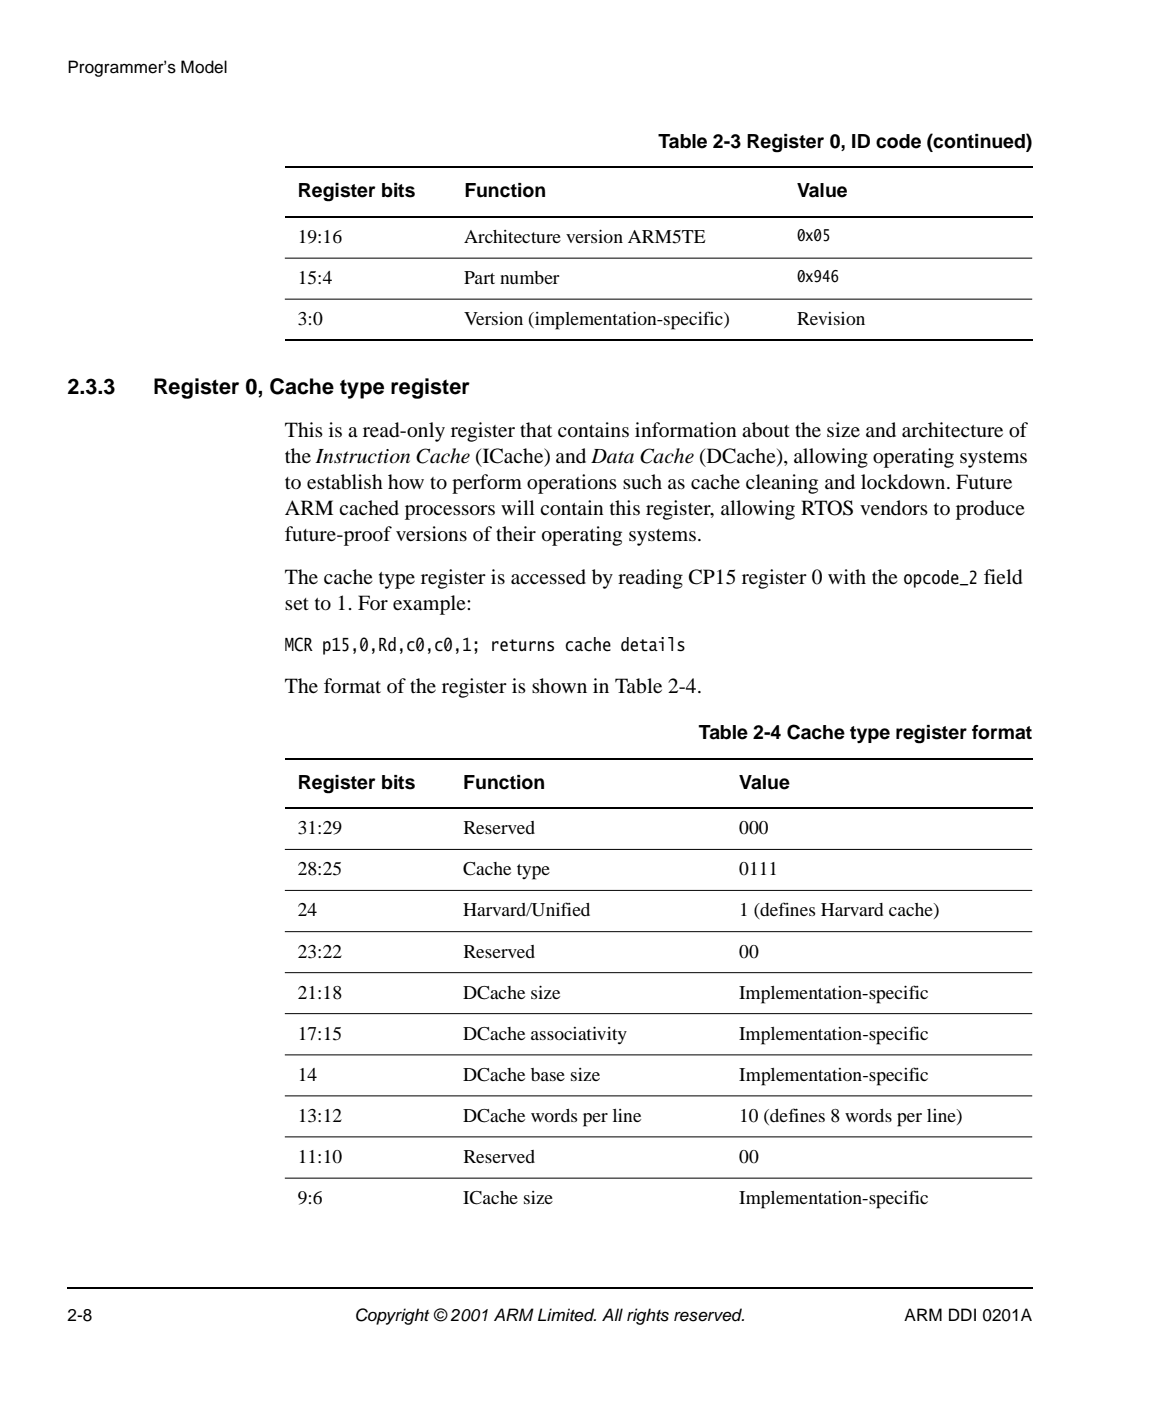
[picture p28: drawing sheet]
<svg xmlns="http://www.w3.org/2000/svg" width="190mm" height="229mm" viewBox="0 0 190 229" stroke-linecap="round" stroke-linejoin="round" font-family="sans-serif">
<defs><g id="words">
<g font-size="3.5">
<text x="11" y="64.2">2.3.3</text>
<text x="25" y="64.2">Register 0, Cache type register</text>
<text x="46.5" y="71.3">This is a read-only register that contains information about the size and architecture of</text>
<text x="46.5" y="75.5">the Instruction Cache (ICache) and Data Cache (DCache), allowing operating systems</text>
<text x="46.5" y="79.8">to establish how to perform operations such as cache cleaning and lockdown. Future</text>
<text x="46.5" y="84">ARM cached processors will contain this register, allowing RTOS vendors to produce</text>
<text x="46.5" y="88.2">future-proof versions of their operating systems.</text>
<text x="46.5" y="95.3">The cache type register is accessed by reading CP15 register 0 with the</text>
<text x="160.6" y="95.2">field</text>
<text x="46.5" y="99.5">set to 1. For example:</text>
<text x="46.5" y="113.1">The format of the register is shown in Table 2-4.</text>
</g>
<g font-size="3.2">
<text x="107.5" y="24.1">Table 2-3 Register 0, ID code (continued)</text>
<text x="48.6" y="32.2">Register bits</text>
<text x="75.8" y="32.2">Function</text>
<text x="130.1" y="32.2">Value</text>
<text x="48.6" y="39.6">19:16</text>
<text x="75.8" y="39.6">Architecture version ARM5TE</text>
<text x="48.6" y="46.4">15:4</text>
<text x="75.8" y="46.4">Part number</text>
<text x="48.6" y="53">3:0</text>
<text x="75.8" y="53">Version (implementation-specific)</text>
<text x="130.1" y="53">Revision</text>
<text x="114.1" y="120.6">Table 2-4 Cache type register format</text>
<text x="48.6" y="128.7">Register bits</text>
<text x="75.6" y="128.7">Function</text>
<text x="120.7" y="128.7">Value</text>
<text x="48.6" y="136.1">31:29</text>
<text x="75.6" y="136.1">Reserved</text>
<text x="120.7" y="136.1">000</text>
<text x="48.6" y="142.8">28:25</text>
<text x="75.6" y="142.8">Cache type</text>
<text x="120.7" y="142.8">0111</text>
<text x="48.6" y="149.5">24</text>
<text x="75.6" y="149.5">Harvard/Unified</text>
<text x="120.7" y="149.5">1 (defines Harvard cache)</text>
<text x="48.6" y="156.3">23:22</text>
<text x="75.6" y="156.3">Reserved</text>
<text x="120.7" y="156.3">00</text>
<text x="48.6" y="162.9">21:18</text>
<text x="75.6" y="162.9">DCache size</text>
<text x="120.7" y="162.9">Implementation-specific</text>
<text x="48.6" y="169.6">17:15</text>
<text x="75.6" y="169.6">DCache associativity</text>
<text x="120.7" y="169.6">Implementation-specific</text>
<text x="48.6" y="176.4">14</text>
<text x="75.6" y="176.4">DCache base size</text>
<text x="120.7" y="176.4">Implementation-specific</text>
<text x="48.6" y="183">13:12</text>
<text x="75.6" y="183">DCache words per line</text>
<text x="120.7" y="183">10 (defines 8 words per line)</text>
<text x="48.6" y="189.7">11:10</text>
<text x="75.6" y="189.7">Reserved</text>
<text x="120.7" y="189.7">00</text>
<text x="48.6" y="196.5">9:6</text>
<text x="75.6" y="196.5">ICache size</text>
<text x="120.7" y="196.5">Implementation-specific</text>
</g>
<g font-size="3">
<text x="147.5" y="95.2">opcode_2</text>
<text x="46.5" y="106.2">MCR p15,0,Rd,c0,c0,1; returns cache details</text>
</g>
<g font-size="2.8">
<text x="11" y="11.9">Programmer’s Model</text>
<text x="11" y="215.5">2-8</text>
<text x="57.8" y="215.5">Copyright © 2001 ARM Limited. All rights reserved.</text>
<text x="147.7" y="215.5">ARM DDI 0201A</text>
</g>
<g font-size="2.7">
<text x="130.1" y="39.3">0x05</text>
<text x="130.1" y="46">0x946</text>
</g>
</g></defs>
<path d="M10.9 210l.1 .2zM168.5 210l.1 .2z" fill="#000"/>
<path d="M46.5 27.3h122M46.5 35.4h122M46.5 55.5h122M46.5 123.8h122M46.5 131.9h122M11 210.1h157.5" fill="none" stroke="#000" stroke-width=".17"/>
<path d="M46.5 42.1h122M46.5 48.8h122M46.5 138.6h122M46.5 145.3h122M46.5 152h122M46.5 158.7h122M46.5 165.4h122M46.5 172.1h122M46.5 178.8h122M46.5 185.5h122M46.5 192.2h122" fill="none" stroke="#000" stroke-width=".16"/>
<use href="#words"/>
</svg>
